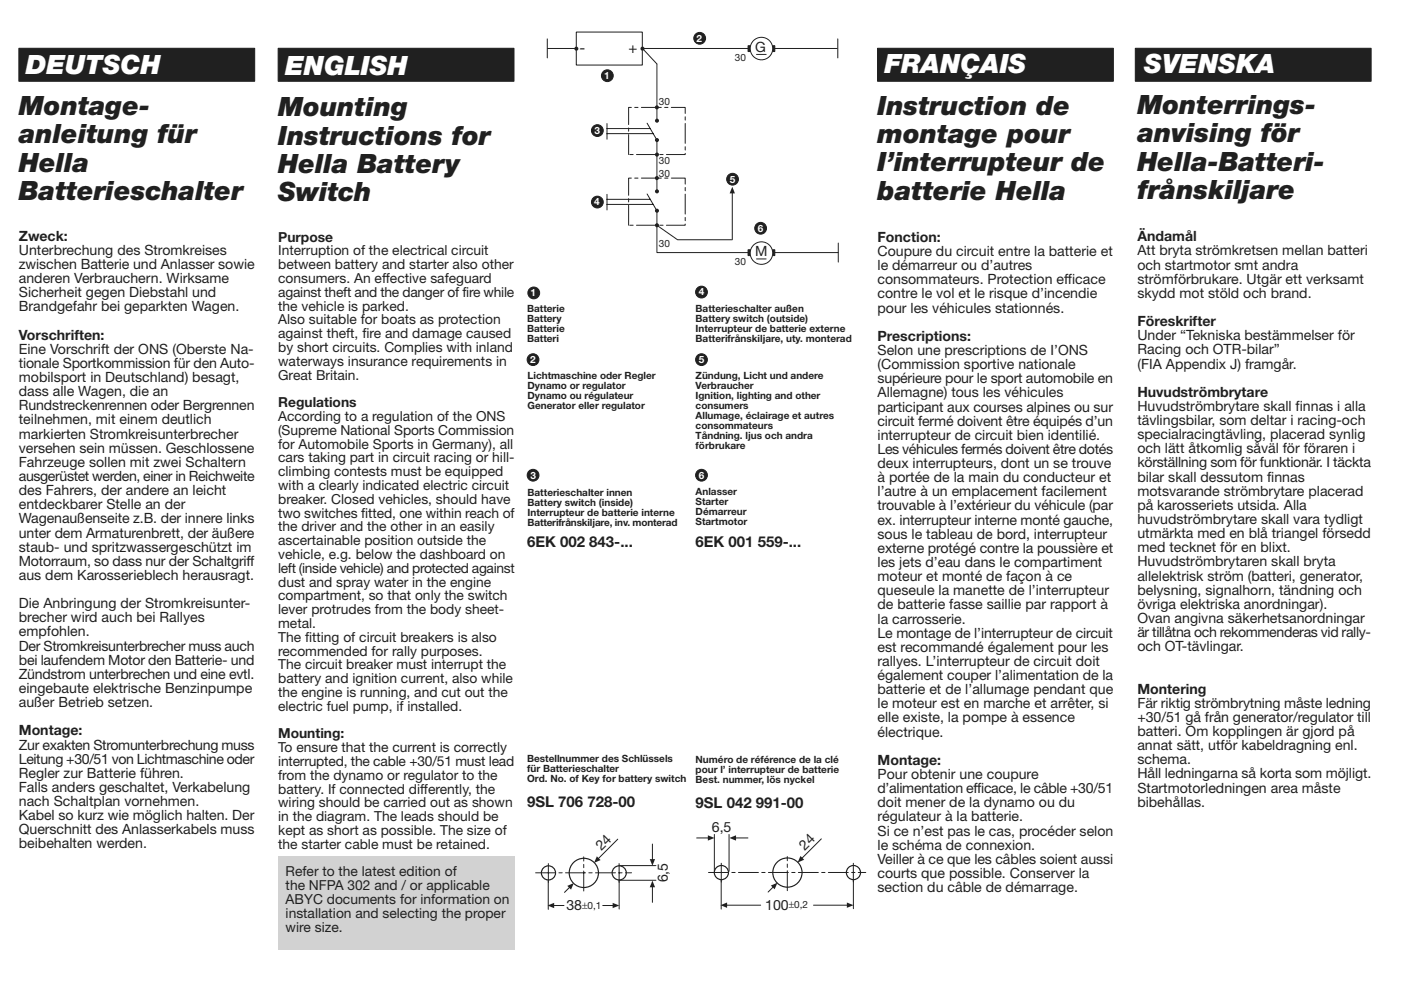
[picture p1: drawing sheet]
<svg xmlns="http://www.w3.org/2000/svg" width="297mm" height="210mm" viewBox="0 0 297 210" stroke-linecap="round" stroke-linejoin="round" font-family="sans-serif">
<defs><g id="words">
<g font-size="5.6" fill="#fff">
<text x="5.5" y="15.6">DEUTSCH</text>
<text x="60.4" y="15.9">ENGLISH</text>
<text x="187.5" y="15.5">FRANÇAIS</text>
<text x="242.6" y="15.4">SVENSKA</text>
</g>
<g font-size="5.6" fill="#231f20">
<text x="4" y="24.4">Montage-</text>
<text x="59" y="24.7">Mounting</text>
<text x="186.1" y="24.3">Instruction de</text>
<text x="241.2" y="24.2">Monterrings-</text>
<text x="4" y="30.4">anleitung für</text>
<text x="59" y="30.7">Instructions for</text>
<text x="186.1" y="30.3">montage pour</text>
<text x="241.2" y="30.2">anvising för</text>
<text x="4" y="36.4">Hella</text>
<text x="59" y="36.7">Hella Battery</text>
<text x="186.1" y="36.3">I’interrupteur de</text>
<text x="241.2" y="36.2">Hella-Batteri-</text>
<text x="4" y="42.4">Batterieschalter</text>
<text x="59" y="42.7">Switch</text>
<text x="186.1" y="42.3">batterie Hella</text>
<text x="241.2" y="42.2">frånskiljare</text>
</g>
<g font-size="3.2" fill="#231f20">
<text x="122.9" y="11.2">-</text>
<text x="133.3" y="11.2">+</text>
<text x="111.8" y="116.1">6EK 002 843-...</text>
<text x="147.5" y="116.1">6EK 001 559-...</text>
<text x="111.8" y="171.2">9SL 706 728-00</text>
<text x="147.5" y="171.4">9SL 042 991-00</text>
</g>
<g font-size="3" fill="#231f20">
<text x="160.1" y="11">G</text>
<text x="4" y="51.1">Zweck:</text>
<text x="186.1" y="51.3">Fonction:</text>
<text x="241.2" y="51.2">Ändamål</text>
<text x="4" y="54.1">Unterbrechung des Stromkreises</text>
<text x="4" y="57.1">zwischen Batterie und Anlasser sowie</text>
<text x="160.1" y="54.4">M</text>
<text x="186.1" y="54.3">Coupure du circuit entre la batterie et</text>
<text x="186.1" y="57.3">le démarreur ou d’autres</text>
<text x="241.2" y="54.2">Att bryta strömkretsen mellan batteri</text>
<text x="241.2" y="57.2">och startmotor smt andra</text>
<text x="4" y="60.1">anderen Verbrauchern. Wirksame</text>
<text x="4" y="63.1">Sicherheit gegen Diebstahl und</text>
<text x="186.1" y="60.3">consommateurs. Protection efficace</text>
<text x="186.1" y="63.3">contre le vol et le risque d’incendie</text>
<text x="241.2" y="60.2">strömförbrukare. Utgär ett verksamt</text>
<text x="241.2" y="63.2">skydd mot stöld och brand.</text>
<text x="4" y="66.1">Brandgefahr bei geparkten Wagen.</text>
<text x="186.1" y="66.3">pour les véhicules stationnés.</text>
<text x="241.2" y="69.2">Föreskrifter</text>
<text x="4" y="72.1">Vorschriften:</text>
<text x="4" y="75.1">Eine Vorschrift der ONS (Oberste Na-</text>
<text x="186.1" y="72.3">Prescriptions:</text>
<text x="186.1" y="75.3">Selon une prescriptions de I’ONS</text>
<text x="241.2" y="72.2">Under “Tekniska bestämmelser för</text>
<text x="241.2" y="75.2">Racing och OTR-bilar”</text>
<text x="4" y="78.1">tionale Sportkommission für den Auto-</text>
<text x="4" y="81.1">mobilsport in Deutschland) besagt,</text>
<text x="186.1" y="78.3">(Commission sportive nationale</text>
<text x="186.1" y="81.3">supérieure pour le sport automobile en</text>
<text x="241.2" y="78.2">(FIA Appendix J) framgår.</text>
<text x="4" y="84.1">dass alle Wagen, die an</text>
<text x="4" y="87.1">Rundstreckenrennen oder Bergrennen</text>
<text x="186.1" y="84.3">Allemagne) tous les véhicules</text>
<text x="186.1" y="87.3">participant aux courses alpines ou sur</text>
<text x="241.2" y="84.2">Huvudströmbrytare</text>
<text x="241.2" y="87.2">Huvudströmbrytare skall finnas i alla</text>
<text x="4" y="90.1">teilnehmen, mit einem deutlich</text>
<text x="4" y="93">markierten Stromkreisunterbrecher</text>
<text x="186.1" y="90.3">circuit fermé doivent être équipés d’un</text>
<text x="186.1" y="93.3">interrupteur de circuit bien identilié.</text>
<text x="241.2" y="90.2">tävlingsbilar, som deltar i racing-och</text>
<text x="241.2" y="93.2">specialracingtävling, placerad synlig</text>
<text x="4" y="96">versehen sein müssen. Geschlossene</text>
<text x="4" y="99">Fahrzeuge sollen mit zwei Schaltern</text>
<text x="186.1" y="96.3">Les véhicules fermés doivent être dotés</text>
<text x="186.1" y="99.3">deux interrupteurs, dont un se trouve</text>
<text x="241.2" y="96.2">och lätt åtkomlig såväl för föraren i</text>
<text x="241.2" y="99.2">körställning som för funktionär. I täckta</text>
<text x="4" y="102">ausgerüstet werden, einer in Reichweite</text>
<text x="4" y="105">des Fahrers, der andere an leicht</text>
<text x="186.1" y="102.3">à portée de la main du conducteur et</text>
<text x="186.1" y="105.3">l’autre à un emplacement facilement</text>
<text x="241.2" y="102.2">bilar skall dessutom finnas</text>
<text x="241.2" y="105.2">motsvarande strömbrytare placerad</text>
<text x="4" y="108">entdeckbarer Stelle an der</text>
<text x="4" y="111">Wagenaußenseite z.B. der innere links</text>
<text x="186.1" y="108.3">trouvable à l’extérieur du véhicule (par</text>
<text x="186.1" y="111.3">ex. interrupteur interne monté gauche,</text>
<text x="241.2" y="108.2">på karosseriets utsida. Alla</text>
<text x="241.2" y="111.2">huvudströmbrytare skall vara tydligt</text>
<text x="4" y="114">unter dem Armaturenbrett, der äußere</text>
<text x="4" y="117">staub- und spritzwassergeschützt im</text>
<text x="186.1" y="114.3">sous le tableau de bord, interrupteur</text>
<text x="186.1" y="117.3">externe protégé contre la poussière et</text>
<text x="241.2" y="114.2">utmärkta med en blå triangel försedd</text>
<text x="241.2" y="117.2">med tecknet för en blixt.</text>
<text x="4" y="120">Motorraum, so dass nur der Schaltgriff</text>
<text x="4" y="123">aus dem Karosserieblech herausragt.</text>
<text x="186.1" y="120.3">les jets d’eau dans le compartiment</text>
<text x="186.1" y="123.3">moteur et monté de façon à ce</text>
<text x="241.2" y="120.2">Huvudströmbrytaren skall bryta</text>
<text x="241.2" y="123.2">allelektrisk ström (batteri, generator,</text>
<text x="4" y="129">Die Anbringung der Stromkreisunter-</text>
<text x="186.1" y="126.3">queseule la manette de l’interrupteur</text>
<text x="186.1" y="129.3">de batterie fasse saillie par rapport à</text>
<text x="241.2" y="126.2">belysning, signalhorn, tändning och</text>
<text x="241.2" y="129.2">övriga elektriska anordningar).</text>
<text x="4" y="132">brecher wird auch bei Rallyes</text>
<text x="4" y="135">empfohlen.</text>
<text x="186.1" y="132.3">la carrosserie.</text>
<text x="186.1" y="135.3">Le montage de l’interrupteur de circuit</text>
<text x="241.2" y="132.2">Ovan angivna säkerhetsanordningar</text>
<text x="241.2" y="135.2">är tillåtna och rekommenderas vid rally-</text>
<text x="4" y="138">Der Stromkreisunterbrecher muss auch</text>
<text x="4" y="141">bei laufendem Motor den Batterie- und</text>
<text x="186.1" y="138.3">est recommandé également pour les</text>
<text x="186.1" y="141.3">rallyes. L’interrupteur de circuit doit</text>
<text x="241.2" y="138.2">och OT-tävlingar.</text>
<text x="4" y="144">Zündstrom unterbrechen und eine evtl.</text>
<text x="4" y="147">eingebaute elektrische Benzinpumpe</text>
<text x="186.1" y="144.3">également couper l’alimentation de la</text>
<text x="186.1" y="147.3">batterie et de l’allumage pendant que</text>
<text x="241.2" y="147.2">Montering</text>
<text x="4" y="150">außer Betrieb setzen.</text>
<text x="186.1" y="150.3">le moteur est en marche et arrêter, si</text>
<text x="186.1" y="153.3">elle existe, la pompe à essence</text>
<text x="241.2" y="150.2">Fär riktig strömbrytning måste ledning</text>
<text x="241.2" y="153.2">+30/51 gå från generator/regulator till</text>
<text x="4" y="156">Montage:</text>
<text x="4" y="159">Zur exakten Stromunterbrechung muss</text>
<text x="186.1" y="156.3">électrique.</text>
<text x="241.2" y="156.2">batteri. Om kopplingen är gjord på</text>
<text x="241.2" y="159.2">annat sätt, utför kabeldragning enl.</text>
<text x="4" y="162">Leitung +30/51 von Lichtmaschine oder</text>
<text x="4" y="165">Regler zur Batterie führen.</text>
<text x="186.1" y="162.3">Montage:</text>
<text x="186.1" y="165.3">Pour obtenir une coupure</text>
<text x="241.2" y="162.2">schema.</text>
<text x="241.2" y="165.2">Håll ledningarna så korta som möjligt.</text>
<text x="4" y="168">Falls anders geschaltet, Verkabelung</text>
<text x="4" y="171">nach Schaltplan vornehmen.</text>
<text x="186.1" y="168.3">d’alimentation efficace, le câble +30/51</text>
<text x="186.1" y="171.3">doit mener de la dynamo ou du</text>
<text x="241.2" y="168.2">Startmotorledningen area måste</text>
<text x="241.2" y="171.2">bibehållas.</text>
<text x="4" y="174">Kabel so kurz wie möglich halten. Der</text>
<text x="4" y="177">Querschnitt des Anlasserkabels muss</text>
<text x="150.9" y="176.5">6,5</text>
<text x="186.1" y="174.3">régulateur à la batterie.</text>
<text x="186.1" y="177.3">Si ce n’est pas le cas, procéder selon</text>
<text x="4" y="180">beibehalten werden.</text>
<text x="127.5" y="180.6" transform="rotate(-45 127.5 180.6)">24</text>
<text x="170.7" y="180.6" transform="rotate(-45 170.7 180.6)">24</text>
<text x="186.1" y="180.3">le schéma de connexion.</text>
<text x="186.1" y="183.3">Veiller à ce que les câbles soient aussi</text>
<text x="141.6" y="187.2" transform="rotate(-90 141.6 187.2)">6,5</text>
<text x="186.1" y="186.3">courts que possible. Conserver la</text>
<text x="186.1" y="189.3">section du câble de démarrage.</text>
<text x="120.1" y="193.1">38</text>
<text x="162.2" y="193.1">100</text>
</g>
<g font-size="2.9" fill="#231f20">
<text x="59" y="51.2">Purpose</text>
<text x="59" y="54.2">Interruption of the electrical circuit</text>
<text x="59" y="57.1">between battery and starter also other</text>
<text x="59" y="60">consumers. An effective safeguard</text>
<text x="59" y="63">against theft and the danger of fire while</text>
<text x="59" y="65.9">the vehicle is parked.</text>
<text x="59" y="68.8">Also suitable for boats as protection</text>
<text x="59" y="71.7">against theft, fire and damage caused</text>
<text x="59" y="74.7">by short circuits. Complies with inland</text>
<text x="59" y="77.6">waterways insurance requirements in</text>
<text x="59" y="80.5">Great Britain.</text>
<text x="59" y="86.4">Regulations</text>
<text x="59" y="89.3">According to a regulation of the ONS</text>
<text x="59" y="92.2">(Supreme National Sports Commission</text>
<text x="59" y="95.2">for Automobile Sports in Germany), all</text>
<text x="59" y="98.1">cars taking part in circuit racing or hill-</text>
<text x="59" y="101">climbing contests must be equipped</text>
<text x="59" y="103.9">with a clearly indicated electric circuit</text>
<text x="59" y="106.9">breaker. Closed vehicles, should have</text>
<text x="59" y="109.8">two switches fitted, one within reach of</text>
<text x="59" y="112.7">the driver and the other in an easily</text>
<text x="59" y="115.7">ascertainable position outside the</text>
<text x="59" y="118.6">vehicle, e.g. below the dashboard on</text>
<text x="59" y="121.5">left (inside vehicle) and protected against</text>
<text x="59" y="124.4">dust and spray water in the engine</text>
<text x="59" y="127.4">compartment, so that only the switch</text>
<text x="59" y="130.3">lever protrudes from the body sheet-</text>
<text x="59" y="133.2">metal.</text>
<text x="59" y="136.2">The fitting of circuit breakers is also</text>
<text x="59" y="139.1">recommended for rally purposes.</text>
<text x="59" y="142">The circuit breaker must interrupt the</text>
<text x="59" y="144.9">battery and ignition current, also while</text>
<text x="59" y="147.9">the engine is running, and cut out the</text>
<text x="59" y="150.8">electric fuel pump, if installed.</text>
<text x="59" y="156.7">Mounting:</text>
<text x="59" y="159.6">To ensure that the current is correctly</text>
<text x="59" y="162.5">interrupted, the cable +30/51 must lead</text>
<text x="59" y="165.4">from the dynamo or regulator to the</text>
<text x="59" y="168.4">battery. If connected differently, the</text>
<text x="59" y="171.3">wiring should be carried out as shown</text>
<text x="59" y="174.2">in the diagram. The leads should be</text>
<text x="59" y="177.1">kept as short as possible. The size of</text>
<text x="59" y="180.1">the starter cable must be retained.</text>
<text x="60.6" y="185.9">Refer to the latest edition of</text>
<text x="60.6" y="188.9">the NFPA 302 and / or applicable</text>
<text x="60.6" y="191.8">ABYC documents for information on</text>
<text x="60.6" y="194.7">installation and selecting the proper</text>
<text x="60.6" y="197.6">wire size.</text>
</g>
<g font-size="2.1" fill="#fff">
<text x="147.7" y="8.8">2</text>
<text x="128.1" y="16.8">1</text>
<text x="126.1" y="28.4">3</text>
<text x="154.7" y="38.7">5</text>
<text x="126" y="43.6">4</text>
<text x="160.7" y="49.1">6</text>
<text x="112.5" y="62.9">1</text>
<text x="148.2" y="62.7">4</text>
<text x="112.4" y="77">2</text>
<text x="148.2" y="77">5</text>
<text x="112.4" y="101.5">3</text>
<text x="148.2" y="101.5">6</text>
</g>
<g font-size="2.1" fill="#231f20">
<text x="155.8" y="12.9">30</text>
<text x="139.7" y="22.3">30</text>
<text x="139.7" y="34.8">30</text>
<text x="139.7" y="37.6">30</text>
<text x="139.7" y="52.4">30</text>
<text x="155.8" y="56.3">30</text>
<text x="111.8" y="66.2">Batterie</text>
<text x="111.8" y="68.3">Battery</text>
<text x="111.8" y="70.4">Batterie</text>
<text x="147.5" y="66.2">Batterieschalter außen</text>
<text x="147.5" y="68.3">Battery switch (outside)</text>
<text x="147.5" y="70.4">Interrupteur de batterie externe</text>
<text x="111.8" y="72.5">Batteri</text>
<text x="147.5" y="72.5">Batterifrånskiljare, uty. monterad</text>
<text x="111.9" y="80.5">Lichtmaschine oder Regler</text>
<text x="111.9" y="82.6">Dynamo or regulator</text>
<text x="147.5" y="80.5">Zündung, Licht und andere</text>
<text x="147.5" y="82.6">Verbraucher</text>
<text x="111.9" y="84.7">Dynamo ou régulateur</text>
<text x="111.9" y="86.8">Generator eller regulator</text>
<text x="147.5" y="84.7">Ignition, lighting and other</text>
<text x="147.5" y="86.8">consumers</text>
<text x="147.5" y="88.9">Allumage, éclairage et autres</text>
<text x="147.5" y="91">consommateurs</text>
<text x="147.5" y="93.2">Tåndning. ljus och andra</text>
<text x="147.5" y="95.3">förbrukare</text>
<text x="111.9" y="105.2">Batterieschalter innen</text>
<text x="111.9" y="107.3">Battery switch (inside)</text>
<text x="147.5" y="105.1">Anlasser</text>
<text x="147.5" y="107.2">Starter</text>
<text x="111.9" y="109.5">Interrupteur de batterie interne</text>
<text x="111.9" y="111.6">Batterifrånskiljare, inv. monterad</text>
<text x="147.5" y="109.3">Démarreur</text>
<text x="147.5" y="111.4">Startmotor</text>
<text x="111.8" y="161.7">Bestellnummer des Schlüssels</text>
<text x="147.5" y="161.9">Numéro de référence de la clé</text>
<text x="111.8" y="163.8">für Batterieschalter</text>
<text x="111.8" y="165.9">Ord. No. of Key for battery switch</text>
<text x="147.5" y="164">pour l’ interrupteur de batterie</text>
<text x="147.5" y="166.1">Best. nummer, lös nyckel</text>
<text x="123.4" y="192.8">±0,1</text>
<text x="167.2" y="192.7">±0,2</text>
</g>
</g></defs>
<path d="M59 181.8h50v19.7h-50z" fill="#d1d2d4"/>
<g fill="#231f20" stroke="#231f20" stroke-width=".21">
<path d="M4 10.2h50v7h-50z"/>
<path d="M59 10.2h50v7h-50z"/>
<path d="M186.1 10.2h50v7h-50z"/>
<path d="M240.7 10.2h50v7h-50z"/>
</g>
<g fill="none" stroke="#231f20" stroke-width=".25">
<circle cx="116.3" cy="185.2" r="1.5"/>
<circle cx="123.8" cy="185.2" r="3.1"/>
<circle cx="131.3" cy="185.2" r="1.5"/>
</g>
<path d="M113.6 185.2h20.3M116.3 187.2v-4M123.8 189v-7.2M131.3 187.2v-4" fill="none" stroke="#231f20" stroke-width=".21" stroke-dasharray="4.2 .7 .7 .7"/>
<path d="M116.2 186.8v6.1M127.8 192.1h2.2M131.3 186.8v6.1" fill="none" stroke="#231f20" stroke-width=".21"/>
<path d="M129.9 191.6l1.4 .5-1.4 .6z" fill-rule="evenodd" fill="#231f20"/>
<path d="M117.4 192.1h2.2" fill="none" stroke="#231f20" stroke-width=".21"/>
<path d="M116.1 192.1l1.4-.5v1.1z" fill-rule="evenodd" fill="#231f20"/>
<path d="M131 178l-4.1 4.1" fill="none" stroke="#231f20" stroke-width=".21"/>
<path d="M126.5 181.7l.8 .8-1.4 .6z" fill-rule="evenodd" fill="#231f20"/>
<path d="M120.7 188.3l-1 1" fill="none" stroke="#231f20" stroke-width=".21"/>
<path d="M120.3 188l1.4-.6-.6 1.3z" fill-rule="evenodd" fill="#231f20"/>
<path d="M138.3 179.1v3.3M131.2 183.7h7.9M131.2 186.8h7.9" fill="none" stroke="#231f20" stroke-width=".21"/>
<path d="M137.8 182.3h1.1l-.6 1.4z" fill-rule="evenodd" fill="#231f20"/>
<path d="M138.3 188.2v3.2" fill="none" stroke="#231f20" stroke-width=".21"/>
<path d="M138.3 186.8l.6 1.4h-1.1z" fill-rule="evenodd" fill="#231f20"/>
<g fill="none" stroke="#231f20" stroke-width=".25">
<circle cx="152.9" cy="185.1" r="1.5"/>
<circle cx="166.9" cy="185.1" r="3.1"/>
<circle cx="180.9" cy="185.1" r="1.5"/>
</g>
<path d="M150.2 185.1h33.4M152.9 187.1v-3.9M166.9 189v-7.3M180.9 187.1v-3.9" fill="none" stroke="#231f20" stroke-width=".21" stroke-dasharray="4.2 .7 .7 .7"/>
<path d="M152.9 186.8v6.1M172.5 192h7.1M180.9 186.7v6.1" fill="none" stroke="#231f20" stroke-width=".21"/>
<path d="M179.6 191.5l1.4 .5-1.4 .6z" fill-rule="evenodd" fill="#231f20"/>
<path d="M154.1 192h7.2" fill="none" stroke="#231f20" stroke-width=".21"/>
<path d="M152.7 192l1.5-.5v1.1z" fill-rule="evenodd" fill="#231f20"/>
<path d="M174.1 178l-4.1 4.1" fill="none" stroke="#231f20" stroke-width=".21"/>
<path d="M169.7 181.6l.8 .8-1.4 .6z" fill-rule="evenodd" fill="#231f20"/>
<path d="M163.9 188.2l-1 1.1" fill="none" stroke="#231f20" stroke-width=".21"/>
<path d="M163.4 187.9l1.4-.6-.6 1.4z" fill-rule="evenodd" fill="#231f20"/>
<path d="M147.7 177.8h2.5M151.5 177v7.9M154.6 177v7.9" fill="none" stroke="#231f20" stroke-width=".21"/>
<path d="M150.1 177.2l1.4 .6-1.4 .5z" fill-rule="evenodd" fill="#231f20"/>
<path d="M156 177.8h2.6" fill="none" stroke="#231f20" stroke-width=".21"/>
<path d="M154.6 177.8l1.5-.6v1.1z" fill-rule="evenodd" fill="#231f20"/>
<path d="M158.6 53h5.7v1.2h-5.7z" fill="#231f20" stroke="#231f20" stroke-width=".21"/>
<path d="M116.1 10.3h61.4" fill="none" stroke="#231f20" stroke-width=".21"/>
<path d="M122.2 6.8h14v7h-14z" fill="#fff" stroke="#231f20" stroke-width=".21"/>
<g fill="#231f20" stroke="#231f20" stroke-width=".35">
<circle cx="122.2" cy="10.3" r=".25"/>
<circle cx="136.2" cy="10.3" r=".25"/>
<circle cx="139.3" cy="22.8" r=".25"/>
<circle cx="139.3" cy="25.6" r=".25"/>
<circle cx="139.3" cy="29.7" r=".25"/>
<circle cx="139.3" cy="32.8" r=".25"/>
<circle cx="139.3" cy="37.8" r=".25"/>
<circle cx="139.3" cy="40.6" r=".25"/>
<circle cx="139.3" cy="44.7" r=".25"/>
<circle cx="139.3" cy="47.8" r=".25"/>
</g>
<path d="M116 8.3v4M136.2 10.3l3.1 3.3M139.3 13.7v11.9M177.6 8.3v4M139.3 29.7v11.1M139.3 44.8v8.8h38.4M177.7 51.6v4" fill="none" stroke="#231f20" stroke-width=".21"/>
<path d="M133.3 22.8h12v10h-12zM133.3 37.8h12v10h-12z" fill="none" stroke="#231f20" stroke-width=".21" stroke-dasharray="4.2 .7 .7 .7"/>
<circle cx="161.4" cy="53.7" r="2.39" fill="#fff" stroke="#231f20" stroke-width=".21"/>
<path d="M160.4 54.9h2" fill="none" stroke="#231f20" stroke-width=".21"/>
<path d="M158.6 9.7h5.7v1.2h-5.7z" fill="#231f20" stroke="#231f20" stroke-width=".21"/>
<circle cx="161.4" cy="10.3" r="2.39" fill="#fff" stroke="#231f20" stroke-width=".21"/>
<path d="M160.4 11.5h2M128.7 27.3h9.2M128.7 28.4h9.8M128.7 26.2v3.3M137.2 26.1l2.1 3.6M128.7 41.2v3.3M128.7 42.3h9.2M128.7 43.4h9.8M137.2 41.2l2.1 3.6M139.4 47.9l4.3 3h11.6M155.3 40.9v9.8" fill="none" stroke="#231f20" stroke-width=".21"/>
<path d="M155.3 39.6l.5 1.4h-1.1z" fill-rule="evenodd" fill="#231f20"/>
<g fill="#231f20" stroke="#231f20" stroke-width=".21">
<circle cx="161.3" cy="48.4" r="1.25"/>
<circle cx="155.3" cy="38" r="1.25"/>
<circle cx="126.7" cy="42.9" r="1.25"/>
<circle cx="126.7" cy="27.7" r="1.25"/>
<circle cx="128.8" cy="16.1" r="1.25"/>
<circle cx="148.3" cy="8.1" r="1.25"/>
<circle cx="148.7" cy="62" r="1.25"/>
<circle cx="113.2" cy="62.2" r="1.25"/>
<circle cx="113" cy="76.3" r="1.25"/>
<circle cx="148.7" cy="76.3" r="1.25"/>
<circle cx="113" cy="100.8" r="1.25"/>
<circle cx="148.7" cy="100.8" r="1.25"/>
</g>
<use href="#words"/>
</svg>
